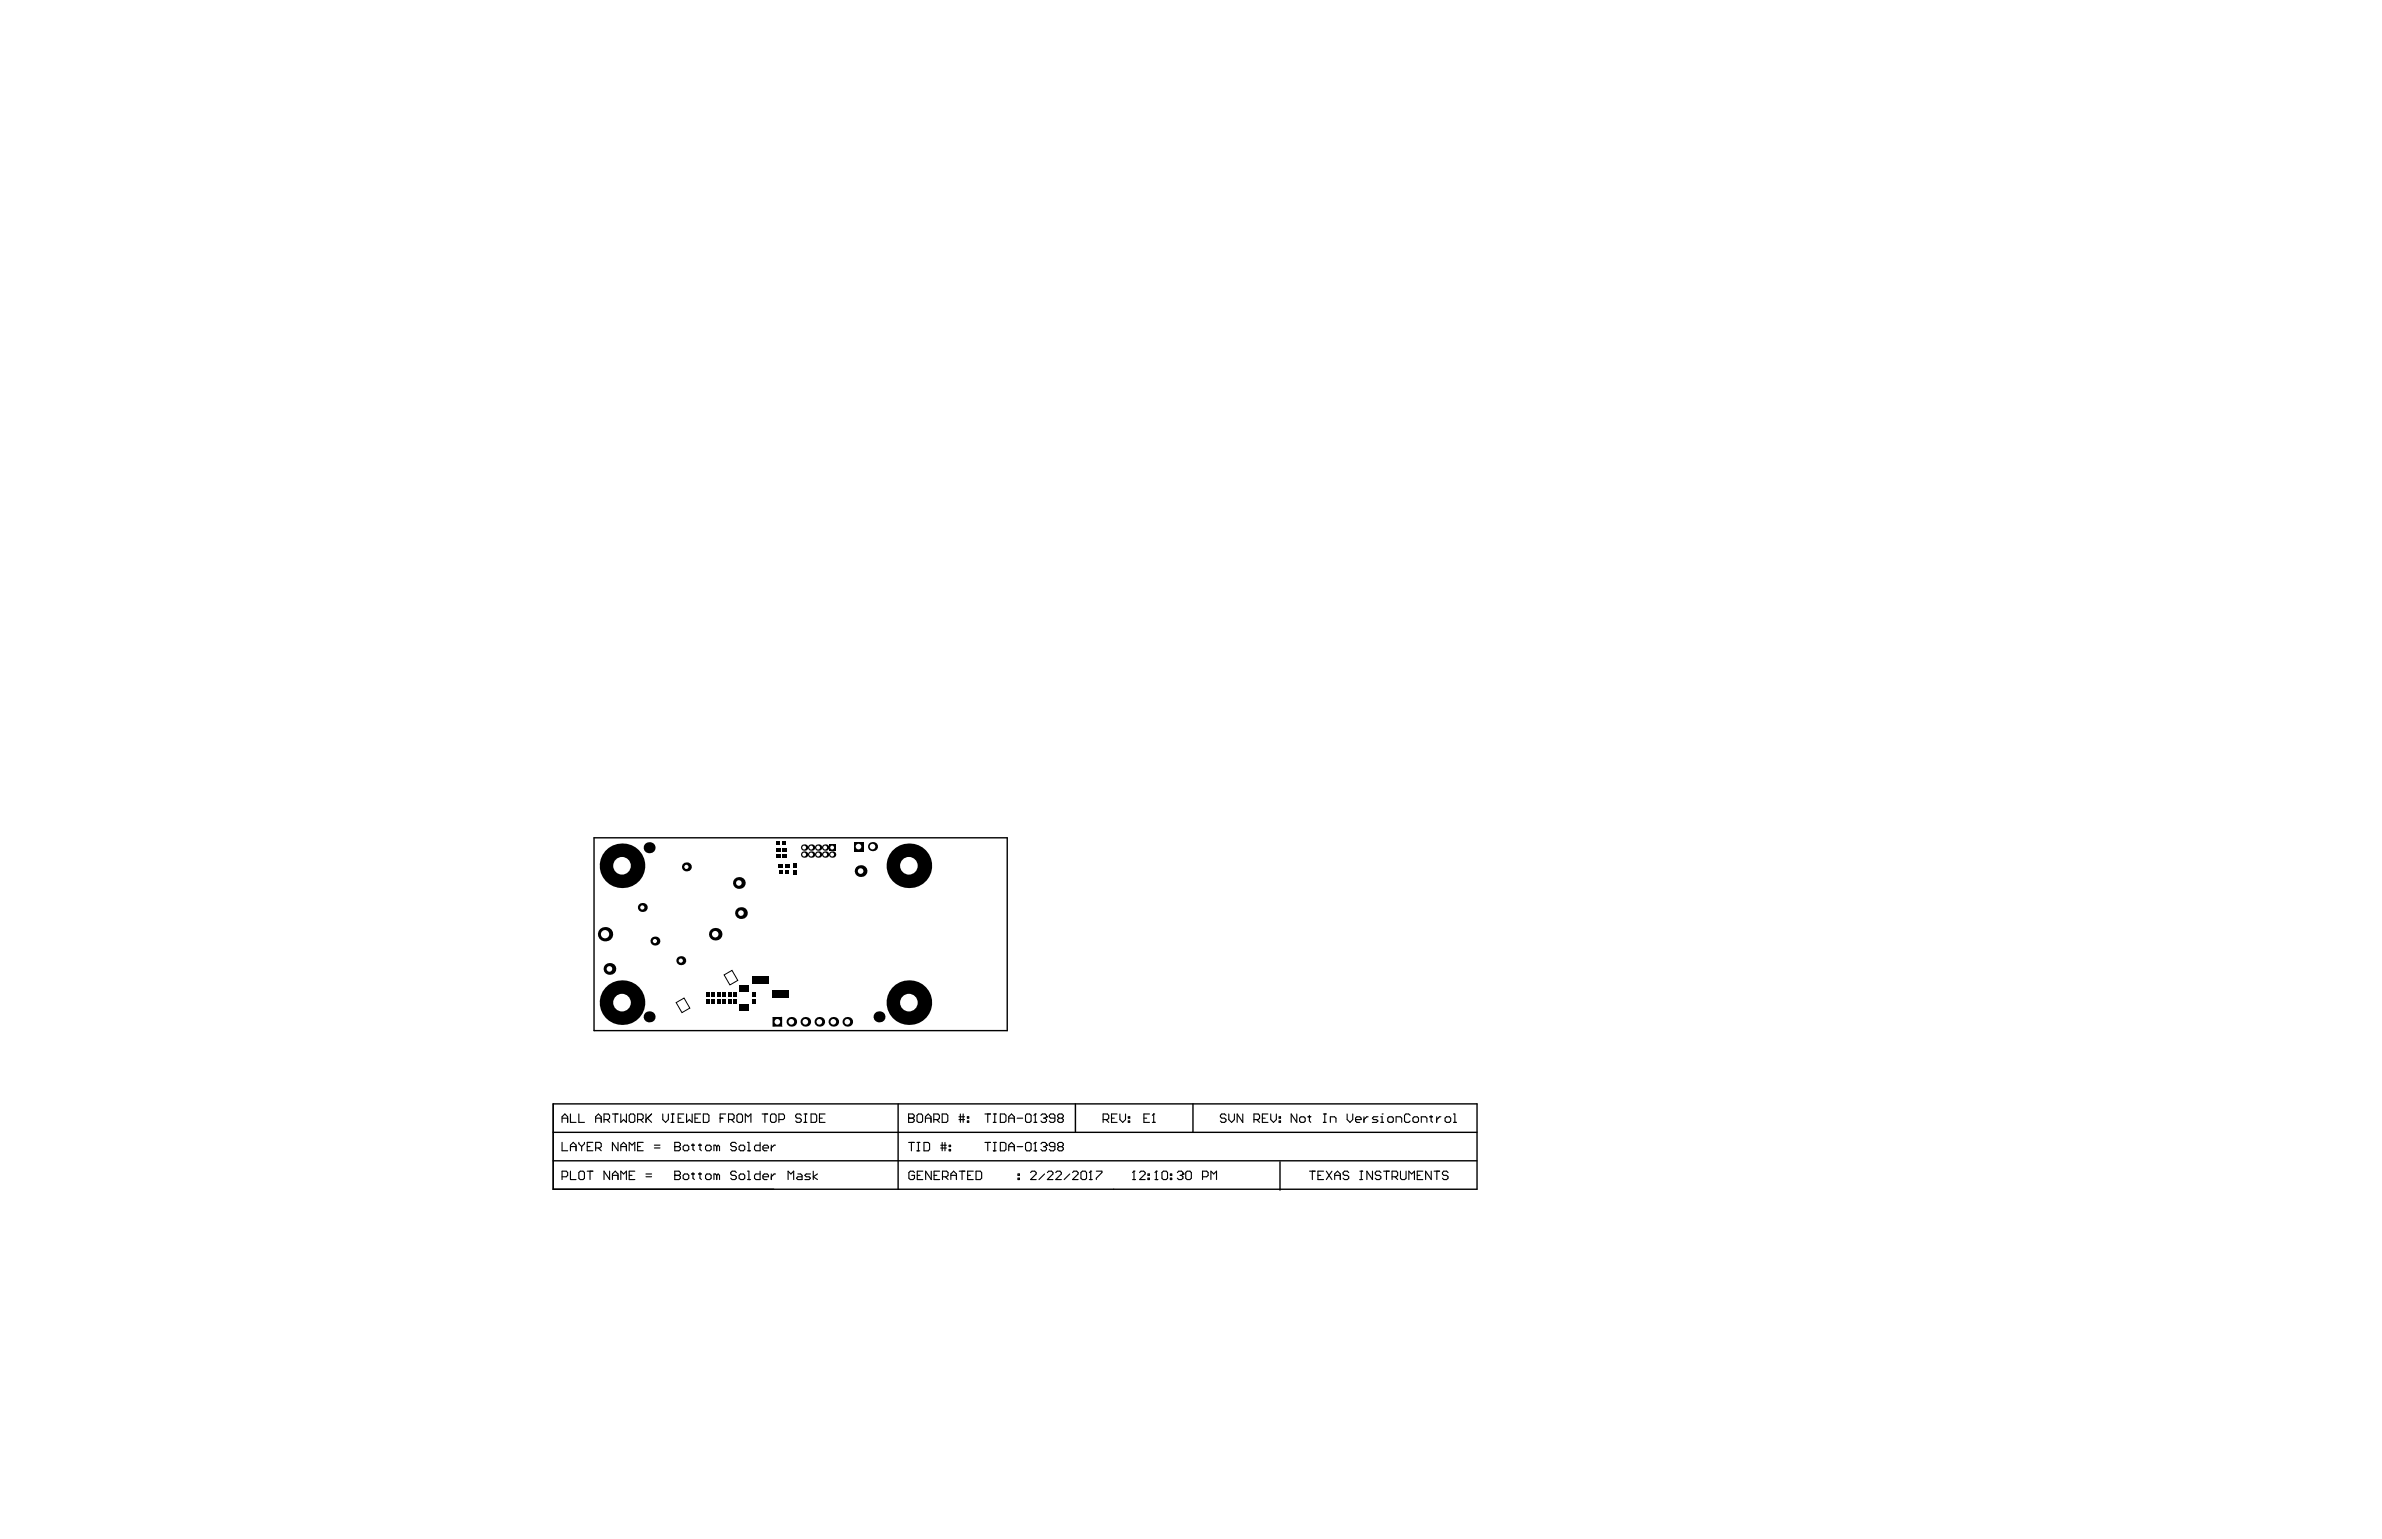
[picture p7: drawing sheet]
<svg xmlns="http://www.w3.org/2000/svg" width="432mm" height="279mm" viewBox="0 0 432 279" stroke-linecap="round" stroke-linejoin="round" font-family="sans-serif">
<path d="M107.7 151.9h74.9v35h-74.9zM100.3 200.2h167.5v15.4h-167.5zM100.3 210.5h167.4M100.3 205.3h167.5M162.8 200.2v15.4M194.9 200.2v5.1M216.3 200.2v5.1M232 210.6v5.2" fill="none" stroke="#000" stroke-width=".25"/>
<g fill="none" stroke="#000" stroke-width=".2">
<path d="M101.9 202.7h1M101.9 203.5v-1l.5-.5 .5 .5v1M101.9 207.1v1.6h1M101.9 213.4h.7l.3-.3v-.5l-.3-.2h-.7v1.5M103.4 202v1.5h1M103.4 208.7v-1.1l.5-.5 .5 .5v1.1M103.4 212.4v1.5h1M103.4 207.9h1M104.9 202v1.5h1M104.9 212.6l.3-.2h.5l.2 .2v1l-.2 .3h-.5l-.3-.3zM104.9 207.1v.3l.5 .5M105.4 207.9v.8"/>
<path d="M105.9 207.1v.3l-.5 .5M106.5 212.4h1M106.5 207.9h.5M107 212.4v1.5M107.5 207.1h-1v1.6h1M108 202.7h1M108 208.1h.7l.3-.2v-.5l-.3-.3h-.7v1.6M108 203.5v-1l.5-.5 .5 .5v1M108.5 208.1l.5 .6M109.5 203h.8l.2-.3v-.5l-.2-.2h-.8v1.5M110 203l.5 .5M110.5 212.4v1.5l-1-1.5v1.5"/>
<path d="M111 202h1M111 213.9v-1l.5-.5 .5 .5v1M111 213.1h1M111.5 202v1.5M112 207.1v1.6l-1-1.6v1.6M112.5 202v1.5l.5-.5 .6 .5v-1.5M112.5 208.7v-1.1l.5-.5 .6 .5v1.1M112.5 213.9v-1.5l.5 .5 .6-.5v1.5M112.5 207.9h1.1M114.1 213.1h.5M114.1 208.7v-1.6l.5 .5 .5-.5v1.6M114.3 202h.5l.3 .2v1.1l-.3 .2h-.5l-.2-.2v-1.1z"/>
<path d="M115.1 212.4h-1v1.5h1M115.6 203h.7l.3-.3v-.5l-.3-.2h-.7v1.5M115.6 207.9h.5M116.1 203l.5 .5M116.6 207.1h-1v1.6h1M117.1 213.4h1M117.1 212.9h1M117.1 202v1.5M117.4 202.7l.7 .8M118.1 202l-1 1M118.6 208.1h1M118.6 207.6h1"/>
<path d="M120.1 202v1l.6 .5 .5-.5v-1M121.7 203.5h.5M121.7 202h.5M121.9 202v1.5M122.3 213.1h.1M122.3 207.9h.1M122.3 212.4h.8l.2 .2v.3l-.2 .2 .2 .3v.2l-.2 .3h-.8zM122.3 213.1h.8M122.3 207.1h.8l.2 .3v.2l-.2 .3 .2 .2v.3l-.2 .3h-.8zM122.3 207.9h.8M122.9 202.7h.5M123.8 213.1l.3-.2h.5l.3 .2v.5l-.3 .3h-.5l-.3-.3z"/>
<path d="M123.8 207.9l.3-.3h.5l.3 .3v.5l-.3 .3h-.5l-.3-.3zM123.9 202h-1v1.5h1M124.5 202v1.5l.5-.5 .5 .5v-1.5M125.4 212.9h.5M125.4 207.6h.5M125.6 207.4v1l.3 .3M125.6 212.6v1l.3 .3M126 202.7h.5M126.6 212.9h.5M126.6 207.6h.5M126.9 207.4v1l.2 .3M126.9 212.6v1l.2 .3"/>
<path d="M127 202h-1v1.5h1M127.5 202h.8l.2 .2v1.1l-.2 .2h-.8zM127.9 213.1l.3-.2h.5l.2 .2v.5l-.2 .3h-.5l-.3-.3zM127.9 207.9l.3-.3h.5l.2 .3v.5l-.2 .3h-.5l-.3-.3zM129.9 213.1l-.2-.2h-.3v1M129.9 207.9l-.2-.3h-.3v1.1M129.9 207.9v.8M129.9 213.1v.8M129.9 213.1l.3-.2 .2 .2v.8M129.9 207.9l.3-.3 .2 .3v.8M130.5 202.7h.6M131.6 202h-1.1v1.5"/>
<path d="M132.1 203h.7l.3-.3v-.5l-.3-.2h-.7v1.5M132.6 203l.5 .5M133.5 212.6l-.3-.2h-.5l-.2 .2v.3l.2 .2h.5l.3 .3v.2l-.3 .3h-.5l-.2-.3M133.5 207.4l-.3-.3h-.5l-.2 .3v.2l.2 .3h.5l.3 .2v.3l-.3 .3h-.5l-.2-.3M133.8 202h.5l.3 .2v1.1l-.3 .2h-.5l-.2-.2v-1.1zM134 213.1l.2-.2h.5l.3 .2v.5l-.3 .3h-.5l-.2-.3zM134 207.9l.2-.3h.5l.3 .3v.5l-.3 .3h-.5l-.2-.3zM135.1 203.5v-1.5l.5 .5 .5-.5v1.5M135.5 212.4h.3v1.5M135.5 213.9h.5M135.5 208.7h.5M135.5 207.1h.3v1.6"/>
<path d="M137.8 212.4v1.5h-.8l-.2-.3v-.5l.2-.2h.8M137.8 207.1v1.6h-.8l-.2-.3v-.5l.2-.3h.8M138.2 202h1M138.3 213.4h1v-.3l-.2-.2h-.5l-.3 .2v.5l.3 .3h.5M138.3 208.1h1v-.2l-.2-.3h-.5l-.3 .3v.5l.3 .3h.5M138.7 202v1.5M139.7 202.2l.2-.2h.5l.3 .2v1.1l-.3 .2h-.5l-.2-.2zM139.8 207.6v1.1M139.8 212.9v1M140.6 212.9h-.3l-.5 .5M140.6 207.6h-.3l-.5 .5M141.2 203h.8l.2-.3v-.5l-.2-.2h-.8v1.5"/>
<path d="M142.9 213.9v-1.5l.5 .5 .5-.5v1.5M144.6 212.9h.5l.3 .2v.8h-.8l-.2-.3 .2-.2h.8M145.3 202.2l-.3-.2h-.5l-.3 .2v.3l.3 .2h.5l.3 .3v.3l-.3 .2h-.5l-.3-.2M145.8 203.5h.5M145.8 202h.5M146 202v1.5M146.9 212.9h-.7l-.3 .2 .3 .3h.5l.2 .2-.2 .3h-.8M147 202h.8l.2 .2v1.1l-.2 .2h-.8zM147.4 212.4v1.5M148.2 212.9l-.8 .5 .8 .5M148.5 202.7h.6M149.6 202h-1.1v1.5h1.1"/>
<path d="M164.7 202.7h.1M164.7 202h.8l.2 .2v.3l-.2 .2 .2 .3v.3l-.2 .2h-.8zM164.7 202.7h.8M164.7 207.1h1M165.2 207.1v1.6M165.8 212.6l-.3-.2h-.5l-.2 .2v1l.2 .3h.5l.3-.3v-.5h-.5M166.2 202.2l.3-.2h.5l.2 .2v1.1l-.2 .2h-.5l-.3-.2zM166.2 208.7h.5M166.2 207.1h.5M166.3 213.1h.5M166.5 207.1v1.6M167.3 212.4h-1v1.5h1"/>
<path d="M167.5 207.1h.8l.2 .3v1l-.2 .3h-.8zM167.8 202.7h1M167.8 203.5v-1l.5-.5 .5 .5v1M168.8 212.4v1.5l-1-1.5v1.5M169.3 203h.7l.3-.3v-.5l-.3-.2h-.7v1.5M169.3 213.1h.5M169.8 203l.5 .5M170.3 212.4h-1v1.5h1M170.5 208.2h1.1M170.5 207.7h1.1M170.8 202h.8l.2 .2v1.1l-.2 .2h-.8zM170.8 207.1v1.6"/>
<path d="M170.8 213.4h.8l.3-.3v-.5l-.3-.2h-.8v1.5M171.3 207.1v1.6M171.4 213.4l.5 .5M172.1 208.4h.2v.3h-.2zM172.1 207.7h.2v.2h-.2zM172.4 213.1h1M172.4 213.9v-1l.5-.5 .5 .5v1M173.8 202.5h1.1M173.8 203h1.1M173.9 212.4h1M174.1 202v1.5M174.4 212.4v1.5"/>
<path d="M174.6 202v1.5M175.4 203.3h.2v.2h-.2zM175.4 202.5h.2v.2h-.2zM175.4 213.1h.5M176.4 212.4h-1v1.5h1M176.9 212.4h.8l.2 .2v1l-.2 .3h-.8zM178.5 202h1.1M178.5 207.1h1.1M179.1 202v1.5M179.1 207.1v1.6M180.1 203.5h.5M180.1 202h.5"/>
<path d="M180.1 208.7h.5M180.1 207.1h.5M180.3 202v1.5M180.3 207.1v1.6M181.3 202h.8l.3 .2v1.1l-.3 .2h-.8zM181.3 207.1h.8l.3 .3v1l-.3 .3h-.8zM182.9 202.7h1M182.9 207.9h1M182.9 203.5v-1l.5-.5 .5 .5v1M182.9 208.7v-1l.5-.6 .5 .6v1M184.4 202.7h1M184.4 207.9h1"/>
<path d="M184.5 213.6h.3v.3h-.3zM184.5 212.9h.3v.2h-.3zM186.2 202h.5l.2 .2v1.1l-.2 .2h-.5l-.3-.2v-1.1zM186.2 207.1h.5l.2 .3v1l-.2 .3h-.5l-.3-.3v-1zM186.8 212.6l.3-.2h.5l.2 .2v.3l-1 1h1M187.4 203.5h.5M187.4 208.7h.5M187.7 202h.1M187.7 207.1h.1M187.7 202v1.5M187.7 207.1v1.6M187.7 202l-.3 .2"/>
<path d="M187.7 207.1l-.3 .3M188.7 202.2l.2-.2h.6l.2 .2v.3M188.7 207.4l.2-.3h.6l.2 .3v.3M189.2 202.7h.3M189.2 207.9h.3M189.4 212.9l-1.1 1M189.5 202.7l.2 .3v.3l-.2 .2h-.6l-.2-.2M189.5 207.9l.2 .3v.2l-.2 .3h-.6l-.2-.3M189.7 202.5h.1M189.7 207.7h.1M189.7 202.5l-.2 .2M189.7 207.7l-.2 .2"/>
<path d="M189.9 212.6l.2-.2h.5l.3 .2v.3l-1 1h1M191.2 202.7h-.7l-.3-.2v-.3l.3-.2h.5l.2 .2v1.1l-.2 .2h-.5l-.3-.2M191.2 207.9h-.7l-.3-.2v-.3l.3-.3h.5l.2 .3v1l-.2 .3h-.5l-.3-.3M191.4 212.6l.2-.2h.5l.3 .2v.3l-1 1h1M192 202.7l-.3 .3v.3l.3 .2h.5l.2-.2v-.3l-.2-.3M192 202.7l-.3-.2v-.3l.3-.2h.5l.2 .2v.3l-.2 .2M192 202.7h.5M192 207.9l-.3 .3v.2l.3 .3h.5l.2-.3v-.2l-.2-.3M192 207.9l-.3-.2v-.3l.3-.3h.5l.2 .3v.3l-.2 .2M192 207.9h.5M193.9 212.9l-1 1M194.4 212.6l.3-.2h.5l.2 .2v.3l-1 1h1"/>
<path d="M195.9 212.6l.3-.2h.5l.3 .2v1l-.3 .3h-.5l-.3-.3zM197.5 213.9h.5M197.7 212.4h.1M197.7 212.4v1.5M197.7 212.4l-.2 .2M198.7 212.4h1.1v.2l-1.1 1v.3M200 203h.7l.3-.3v-.5l-.3-.2h-.7v1.5M200.5 203l.5 .5M201.5 202.7h.5M202.5 202h-1v1.5h1M203 202v1l.5 .5 .5-.5v-1M204.5 203.3h.3v.2h-.3z"/>
<path d="M204.5 202.5h.3v.2h-.3zM205.3 213.9h.5M205.6 212.4h.1M205.6 212.4v1.5M205.6 212.4l-.3 .2M206.6 212.6l.2-.2h.5l.3 .2v.3l-1 1h1M207.4 202.7h.5M208.1 213.6h.3v.3h-.3zM208.1 212.9h.3v.2h-.3zM208.4 202h-1v1.5h1M208.9 203.5h.5M209.1 202h.1"/>
<path d="M209.1 202v1.5M209.1 202l-.2 .2M209.4 213.9h.5M209.6 212.4h.1M209.6 212.4v1.5M209.6 212.4l-.2 .2M210.6 212.6l.3-.2h.5l.2 .2v1l-.2 .3h-.5l-.3-.3zM212.2 213.6h.2v.3h-.2zM212.2 212.9h.2v.2h-.2zM213.4 212.6l.3-.2h.5l.2 .2v.3M213.9 213.1h.3M214.2 213.1l.2 .3v.2l-.2 .3h-.5l-.3-.3"/>
<path d="M214.4 212.9h.1M214.4 212.9l-.2 .2M215.2 212.4h.5l.3 .2v1l-.3 .3h-.5l-.3-.3v-1zM218 213.4h.8l.2-.3v-.5l-.2-.2h-.8v1.5M219.5 213.9v-1.5l.5 .5 .5-.5v1.5M222.2 202.2l-.2-.2h-.5l-.3 .2v.3l.3 .2h.5l.2 .3v.3l-.2 .2h-.5l-.3-.2M222.7 202v1l.6 .5 .5-.5v-1M225.3 202v1.5l-1-1.5v1.5M227.3 203h.8l.2-.3v-.5l-.2-.2h-.8v1.5M227.8 203l.5 .5M228.8 202.7h.5M229.8 202h-1v1.5h1"/>
<path d="M230.4 202v1l.5 .5 .5-.5v-1M231.9 203.3h.2v.2h-.2zM231.9 202.5h.2v.2h-.2zM235.1 202v1.5l-1-1.5v1.5M235.8 202.5h.5l.3 .2v.6l-.3 .2h-.5l-.2-.2v-.6zM237.1 202.5h.5M237.4 202.2v1.1l.2 .2M237.4 212.4h1M237.9 212.4v1.5M238.9 213.1h.5M239.9 203.5h.5M239.9 202h.5"/>
<path d="M239.9 212.4h-1v1.5h1M240.1 202v1.5M240.4 212.4l1 1.5M241.2 203.5v-1h.7l.3 .2v.8M241.4 212.4l-1 1.5M242 213.1h1M242 213.9v-1l.5-.5 .5 .5v1M244.2 202v1l.5 .5 .5-.5v-1M244.5 212.6l-.3-.2h-.5l-.2 .2v.3l.2 .2h.5l.3 .3v.2l-.3 .3h-.5l-.2-.3M245.7 203h1v-.3l-.2-.2h-.5l-.3 .2v.6l.3 .2h.5M246.5 212.4h.5M246.5 213.9h.5"/>
<path d="M246.8 212.4v1.5M247.3 202.5v1M248 202.5h-.2l-.5 .5M248.8 212.4v1.5l-1-1.5v1.5M249.8 202.5h-.8l-.2 .2 .2 .3h.5l.3 .3-.3 .2h-.7M250.3 203.5h.5M250.3 202.5h.2v1M250.3 212.6l-.2-.2h-.5l-.3 .2v.3l.3 .2h.5l.2 .3v.2l-.2 .3h-.5l-.3-.3M250.5 202h.1M250.8 212.4h1M251.3 212.4v1.5M251.8 202.5h.5l.3 .2v.6l-.3 .2h-.5l-.2-.2v-.6z"/>
<path d="M252.3 213.4h.8l.3-.3v-.5l-.3-.2h-.8v1.5M252.9 213.4l.5 .5M253.1 203.5v-1h.7l.3 .2v.8M253.9 212.4v1.2l.2 .3h.5l.3-.3v-1.2M255.4 213.9v-1.5l.5 .5 .5-.5v1.5M255.6 202.2l-.2-.2h-.5l-.3 .2v1.1l.3 .2h.5l.2-.2M256.4 202.5h.5l.2 .2v.6l-.2 .2h-.5l-.3-.2v-.6zM256.9 213.1h.5M257.6 203.5v-1h.8l.3 .2v.8M257.9 212.4h-1v1.5h1M259.2 202.5h.5M259.4 202.2v1.1l.3 .2"/>
<path d="M259.4 212.4v1.5l-1-1.5v1.5M260 212.4h1M260.4 202.5v1M260.5 212.4v1.5M261.2 202.5h-.3l-.5 .5M262.2 202.5h.5l.3 .2v.6l-.3 .2h-.5l-.2-.2v-.6zM262.5 212.6l-.3-.2h-.5l-.2 .2v.3l.2 .2h.5l.3 .3v.2l-.3 .3h-.5l-.2-.3M263.5 203.5h.5M263.5 202h.2v1.5"/>
</g>
<path d="M131.3 176.8l1.4-.9 1 1.9-1.4 .8zM122.6 181.8l1.4-.8 1 1.8-1.4 .8z" fill="none" stroke="#000" stroke-width=".18"/>
<circle cx="123.4" cy="174.2" r=".81" fill="#000"/>
<circle cx="123.4" cy="174.2" r=".38" fill="#fff"/>
<circle cx="145.8" cy="153.7" r=".58" fill="#000"/>
<circle cx="145.8" cy="153.7" r=".35" fill="#fff"/>
<circle cx="148.3" cy="153.7" r=".58" fill="#000"/>
<circle cx="148.3" cy="153.7" r=".35" fill="#fff"/>
<circle cx="149.6" cy="153.7" r=".58" fill="#000"/>
<circle cx="149.6" cy="153.7" r=".35" fill="#fff"/>
<circle cx="146" cy="185.3" r=".87" fill="#000"/>
<circle cx="146" cy="185.3" r=".51" fill="#fff"/>
<circle cx="145.8" cy="154.9" r=".58" fill="#000"/>
<circle cx="145.8" cy="154.9" r=".35" fill="#fff"/>
<circle cx="148.3" cy="154.9" r=".58" fill="#000"/>
<circle cx="148.3" cy="154.9" r=".35" fill="#fff"/>
<circle cx="149.6" cy="154.9" r=".58" fill="#000"/>
<circle cx="149.6" cy="154.9" r=".35" fill="#fff"/>
<circle cx="158.2" cy="153.5" r=".82" fill="#000"/>
<circle cx="158.2" cy="153.5" r=".51" fill="#fff"/>
<circle cx="147" cy="153.7" r=".58" fill="#000"/>
<circle cx="147" cy="153.7" r=".35" fill="#fff"/>
<path d="M150.3 153.1h1.1v1.2h-1.1z" fill-rule="evenodd" fill="#000"/>
<circle cx="150.8" cy="153.7" r=".35" fill="#fff"/>
<circle cx="109.7" cy="169.4" r="1.3" fill="#000"/>
<circle cx="109.7" cy="169.4" r=".75" fill="#fff"/>
<circle cx="118.7" cy="170.6" r=".81" fill="#000"/>
<circle cx="118.7" cy="170.6" r=".38" fill="#fff"/>
<circle cx="116.4" cy="164.5" r=".81" fill="#000"/>
<circle cx="116.4" cy="164.5" r=".38" fill="#fff"/>
<circle cx="129.7" cy="169.4" r="1.13" fill="#000"/>
<circle cx="129.7" cy="169.4" r=".59" fill="#fff"/>
<circle cx="124.4" cy="157.2" r=".81" fill="#000"/>
<circle cx="124.4" cy="157.2" r=".38" fill="#fff"/>
<circle cx="134.3" cy="165.6" r="1.06" fill="#000"/>
<circle cx="134.3" cy="165.6" r=".51" fill="#fff"/>
<path d="M140.1 184.4h1.6l.1 .1v1.5l-.1 .1h-1.6l-.1-.1v-1.5z" fill-rule="evenodd" fill="#000"/>
<g fill="#000">
<path d="M140 184.5h.1zM140.1 184.4v.1z"/>
<path d="M140.1 186v.1zM140 186l.1 .1z"/>
<path d="M141.7 184.4v.1zM141.7 184.4l.1 .1z"/>
<path d="M141.7 186h.1zM141.7 186h.1l-.1 .1z"/>
</g>
<circle cx="140.9" cy="185.3" r=".51" fill="#fff"/>
<circle cx="143.5" cy="185.3" r=".87" fill="#000"/>
<circle cx="143.5" cy="185.3" r=".51" fill="#fff"/>
<circle cx="147" cy="154.9" r=".58" fill="#000"/>
<circle cx="147" cy="154.9" r=".35" fill="#fff"/>
<circle cx="151.1" cy="185.3" r=".87" fill="#000"/>
<circle cx="151.1" cy="185.3" r=".51" fill="#fff"/>
<circle cx="153.6" cy="185.3" r=".87" fill="#000"/>
<circle cx="153.6" cy="185.3" r=".51" fill="#fff"/>
<circle cx="150.8" cy="154.9" r=".58" fill="#000"/>
<circle cx="150.8" cy="154.9" r=".35" fill="#fff"/>
<circle cx="110.5" cy="175.7" r="1.06" fill="#000"/>
<circle cx="110.5" cy="175.7" r=".51" fill="#fff"/>
<circle cx="133.9" cy="160.1" r="1.06" fill="#000"/>
<circle cx="133.9" cy="160.1" r=".51" fill="#fff"/>
<circle cx="148.5" cy="185.3" r=".87" fill="#000"/>
<circle cx="148.5" cy="185.3" r=".51" fill="#fff"/>
<circle cx="156" cy="157.9" r="1.06" fill="#000"/>
<circle cx="156" cy="157.9" r=".51" fill="#fff"/>
<path d="M154.8 152.7h1.7v1.6h-1.7z" fill-rule="evenodd" fill="#000"/>
<circle cx="155.6" cy="153.5" r=".51" fill="#fff"/>
<circle cx="112.8" cy="181.8" r="4" fill="#000"/>
<circle cx="112.8" cy="181.8" r="1.6" fill="#fff"/>
<circle cx="164.8" cy="181.8" r="4" fill="#000"/>
<circle cx="164.8" cy="181.8" r="1.6" fill="#fff"/>
<circle cx="112.8" cy="157" r="4" fill="#000"/>
<circle cx="112.8" cy="157" r="1.6" fill="#fff"/>
<circle cx="164.8" cy="157" r="4" fill="#000"/>
<circle cx="164.8" cy="157" r="1.6" fill="#fff"/>
<g fill="#000">
<path d="M140.6 153.8h.9v.7h-.9z" fill-rule="evenodd"/>
<path d="M140.8 152.6h.6v.6h-.6z" fill-rule="evenodd"/>
<path d="M140.6 154.8h.9v.7h-.9z" fill-rule="evenodd"/>
<path d="M141.7 152.6h.7v.6h-.7z" fill-rule="evenodd"/>
<path d="M141.8 153.8h.9v.7h-.9z" fill-rule="evenodd"/>
<path d="M141.3 157.9h.7v.6h-.7z" fill-rule="evenodd"/>
<path d="M141.1 156.7h.9v.7h-.9z" fill-rule="evenodd"/>
<path d="M141.8 154.8h.9v.7h-.9z" fill-rule="evenodd"/>
<path d="M142.3 157.9h.7v.6h-.7z" fill-rule="evenodd"/>
<path d="M142.3 156.7h.9v.7h-.9z" fill-rule="evenodd"/>
<path d="M143.7 157.7h.7v.9h-.7z" fill-rule="evenodd"/>
<path d="M143.7 156.5h.7v.9h-.7z" fill-rule="evenodd"/>
<path d="M127.9 179.9h.7v.9h-.7z" fill-rule="evenodd"/>
<path d="M128.9 179.9h.7v.9h-.7z" fill-rule="evenodd"/>
<path d="M129.9 179.9h.7v.9h-.7z" fill-rule="evenodd"/>
<path d="M130.9 179.9h.7v.9h-.7z" fill-rule="evenodd"/>
<path d="M131.9 179.9h.7v.9h-.7z" fill-rule="evenodd"/>
<path d="M132.9 179.9h.7v.9h-.7z" fill-rule="evenodd"/>
<path d="M134.1 178.6h1.7v1.2h-1.7z" fill-rule="evenodd"/>
<path d="M136.3 177.1h3.1v1.3h-3.1z" fill-rule="evenodd"/>
<path d="M136.4 179.9h.7v.9h-.7z" fill-rule="evenodd"/>
<path d="M127.9 181.1h.7v.9h-.7z" fill-rule="evenodd"/>
<path d="M128.9 181.1h.7v.9h-.7z" fill-rule="evenodd"/>
<path d="M129.9 181.1h.7v.9h-.7z" fill-rule="evenodd"/>
<path d="M130.9 181.1h.7v.9h-.7z" fill-rule="evenodd"/>
<path d="M131.9 181.1h.7v.9h-.7z" fill-rule="evenodd"/>
<path d="M132.9 181.1h.7v.9h-.7z" fill-rule="evenodd"/>
<path d="M134.1 182h1.7v1.2h-1.7z" fill-rule="evenodd"/>
<path d="M136.4 181.1h.7v.9h-.7z" fill-rule="evenodd"/>
<path d="M139.9 179.6h3.1v1.4h-3.1z" fill-rule="evenodd"/>
</g>
<g fill="#000">
<circle cx="117.7" cy="153.7" r="1"/>
<circle cx="117.7" cy="184.4" r="1"/>
<circle cx="159.3" cy="184.4" r="1"/>
</g>
</svg>
